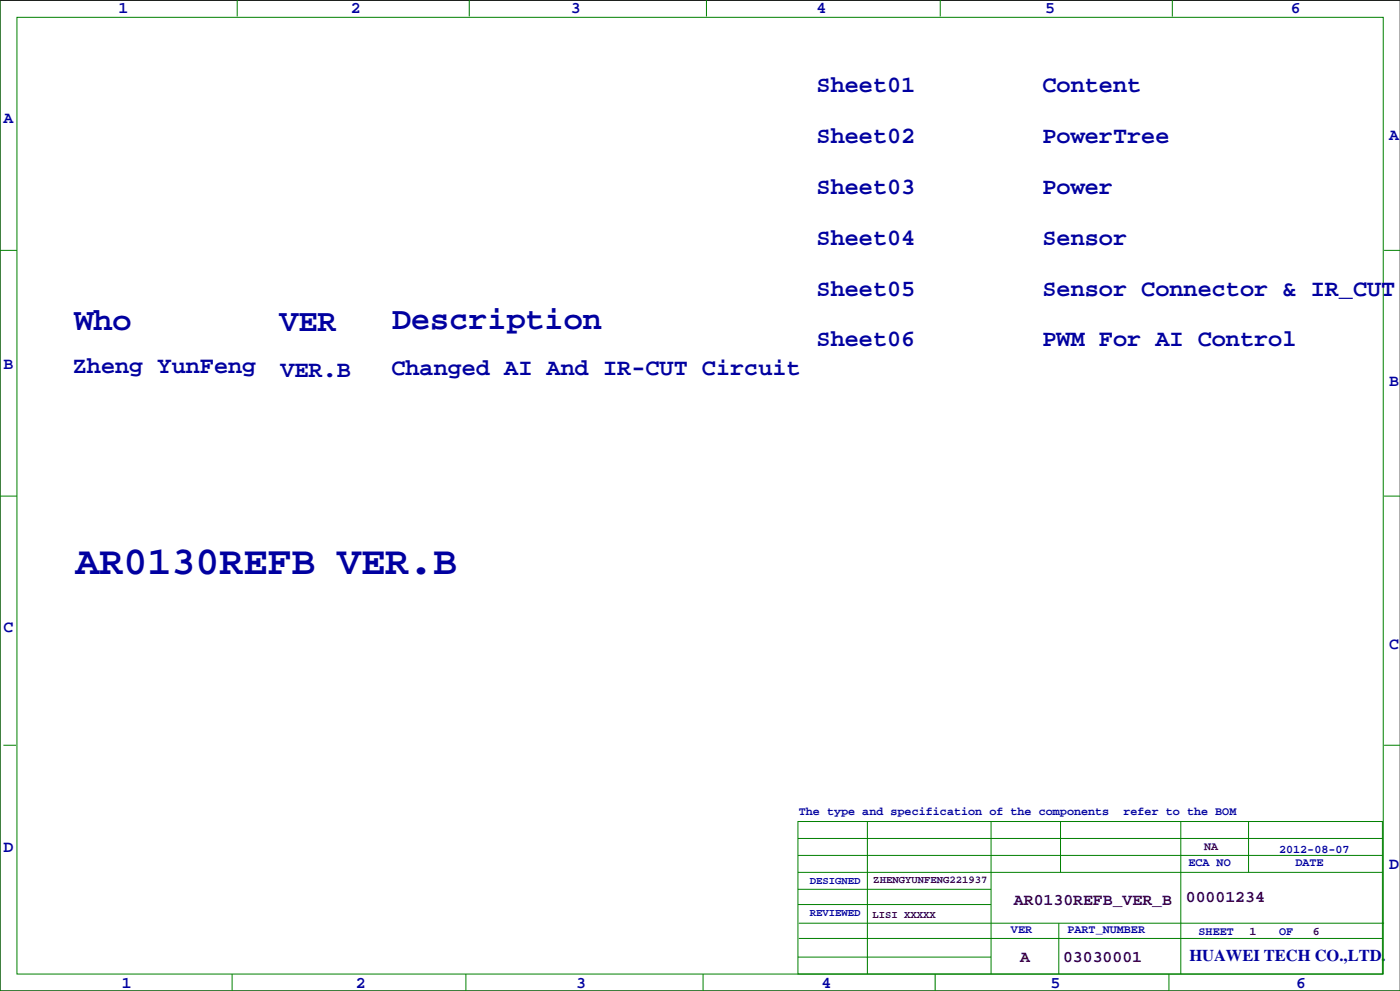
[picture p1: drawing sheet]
<svg xmlns="http://www.w3.org/2000/svg" width="420mm" height="297mm" viewBox="0 0 420 297" stroke-linecap="round" stroke-linejoin="round" font-family="sans-serif">
<defs><g id="words">
<text font-size="12" fill="#0000a0" x="22.6" y="171.9">AR0130REFB VER.B</text>
<g font-size="9.5" fill="#0000a0">
<text x="22.4" y="99">Who</text>
<text x="83.8" y="99.3">VER</text>
<text x="117.6" y="98.5">Description</text>
</g>
<g font-size="7.1" fill="#0000a0">
<text x="244.9" y="27.6">Sheet01</text>
<text x="312.6" y="27.6">Content</text>
<text x="244.9" y="42.9">Sheet02</text>
<text x="312.6" y="42.9">PowerTree</text>
<text x="244.9" y="58.1">Sheet03</text>
<text x="312.6" y="58.1">Power</text>
<text x="244.9" y="73.3">Sheet04</text>
<text x="312.6" y="73.3">Sensor</text>
<text x="244.9" y="88.6">Sheet05</text>
<text x="312.6" y="88.6">Sensor Connector &amp; IR_CUT</text>
<text x="244.9" y="103.8">Sheet06</text>
<text x="312.6" y="103.8">PWM For AI Control</text>
<text x="21.8" y="111.7">Zheng YunFeng</text>
<text x="84.1" y="113">VER.B</text>
<text x="117.3" y="112.5">Changed AI And IR-CUT Circuit</text>
</g>
<g font-size="4.9" fill="#0000a0">
<text x="35.6" y="3.9">1</text>
<text x="105.2" y="3.9">2</text>
<text x="171.2" y="3.9">3</text>
<text x="244.9" y="3.9">4</text>
<text x="313.4" y="3.9">5</text>
<text x="387.1" y="3.9">6</text>
<text x="1" y="36.9">A</text>
<text x="416.6" y="42">A</text>
<text x="1" y="110.6">B</text>
<text x="416.6" y="115.7">B</text>
<text x="1" y="189.3">C</text>
<text x="416.6" y="194.4">C</text>
<text x="1" y="255.4">D</text>
<text x="416.6" y="260.5">D</text>
<text x="356.6" y="288">HUAWEI TECH CO.,LTD.</text>
<text x="36.6" y="296">1</text>
<text x="106.7" y="296">2</text>
<text x="172.7" y="296">3</text>
<text x="246.4" y="296">4</text>
<text x="315" y="296">5</text>
<text x="388.6" y="296">6</text>
</g>
<g font-size="4.9" fill="#400040">
<text x="304" y="271.2">AR0130REFB_VER_B</text>
<text x="355.6" y="270.5">00001234</text>
<text x="305.9" y="288.3">A</text>
<text x="318.8" y="288.3">03030001</text>
</g>
<g font-size="3.5" fill="#0000a0">
<text x="239.5" y="244.2">The type and specification of the components</text>
<text x="336.9" y="244.2">refer to the BOM</text>
<text x="383.5" y="255.7">2012-08-07</text>
<text x="356.4" y="259.4">ECA NO</text>
<text x="388.5" y="259.4">DATE</text>
<text x="303.1" y="279.7">VER</text>
<text x="320.1" y="279.7">PART_NUMBER</text>
<text x="359.4" y="280.3">SHEET</text>
<text x="383.5" y="280.3">OF</text>
</g>
<g font-size="3.5" fill="#400040">
<text x="361.1" y="254.9">NA</text>
<text x="374.6" y="280.3">1</text>
<text x="393.7" y="280.3">6</text>
</g>
<g font-size="3.2" fill="#0000a0">
<text x="242.8" y="264.9">DESIGNED</text>
<text x="242.8" y="274.5">REVIEWED</text>
</g>
<g font-size="3.2" fill="#400040">
<text x="261.9" y="264.7">ZHENGYUNFENG221937</text>
<text x="261.6" y="275.1">LISI XXXXX</text>
</g>
</g></defs>
<path d="M419.9 .1h-419.9v296.9h419.9" fill="none" stroke="#000" stroke-width=".3"/>
<g fill="none" stroke="#008000" stroke-width=".3">
<path d="M0 -.1v297.1h419.9M71.1 0v4.9M140.7 0v4.9M211.8 0v4.9M281.9 0v4.9M351.5 0v4.9M5.1 5.2h409.7v286.8h-409.7zM0 75h5.1M415 75h4.9M0 148.7h5.1M415 148.7h4.9M1 223.4h3.8"/>
<path d="M415 223.4h4.9M239.3 246.2h175.2v45.8h-175.2zM239.3 251.3h175.2M239.3 256.4h175.2M260.1 246.2v45.8M297.2 246.2v45.8M318 246.2v15.3M354.1 246.2v45.8M374.4 246.2v15.3M239.3 266.6h57.9M239.3 261.5h175.2M239.3 271.1h57.9"/>
<path d="M239.5 276.7h175.5M317.5 276.7v15.3M69.6 292v5M139.7 292v5M210.8 292v5M239.3 286.9h57.9M239.5 281.3h175M280.4 292v5M350.5 292v5M383.5 287.4h.1"/>
</g>
<use href="#words"/>
</svg>
